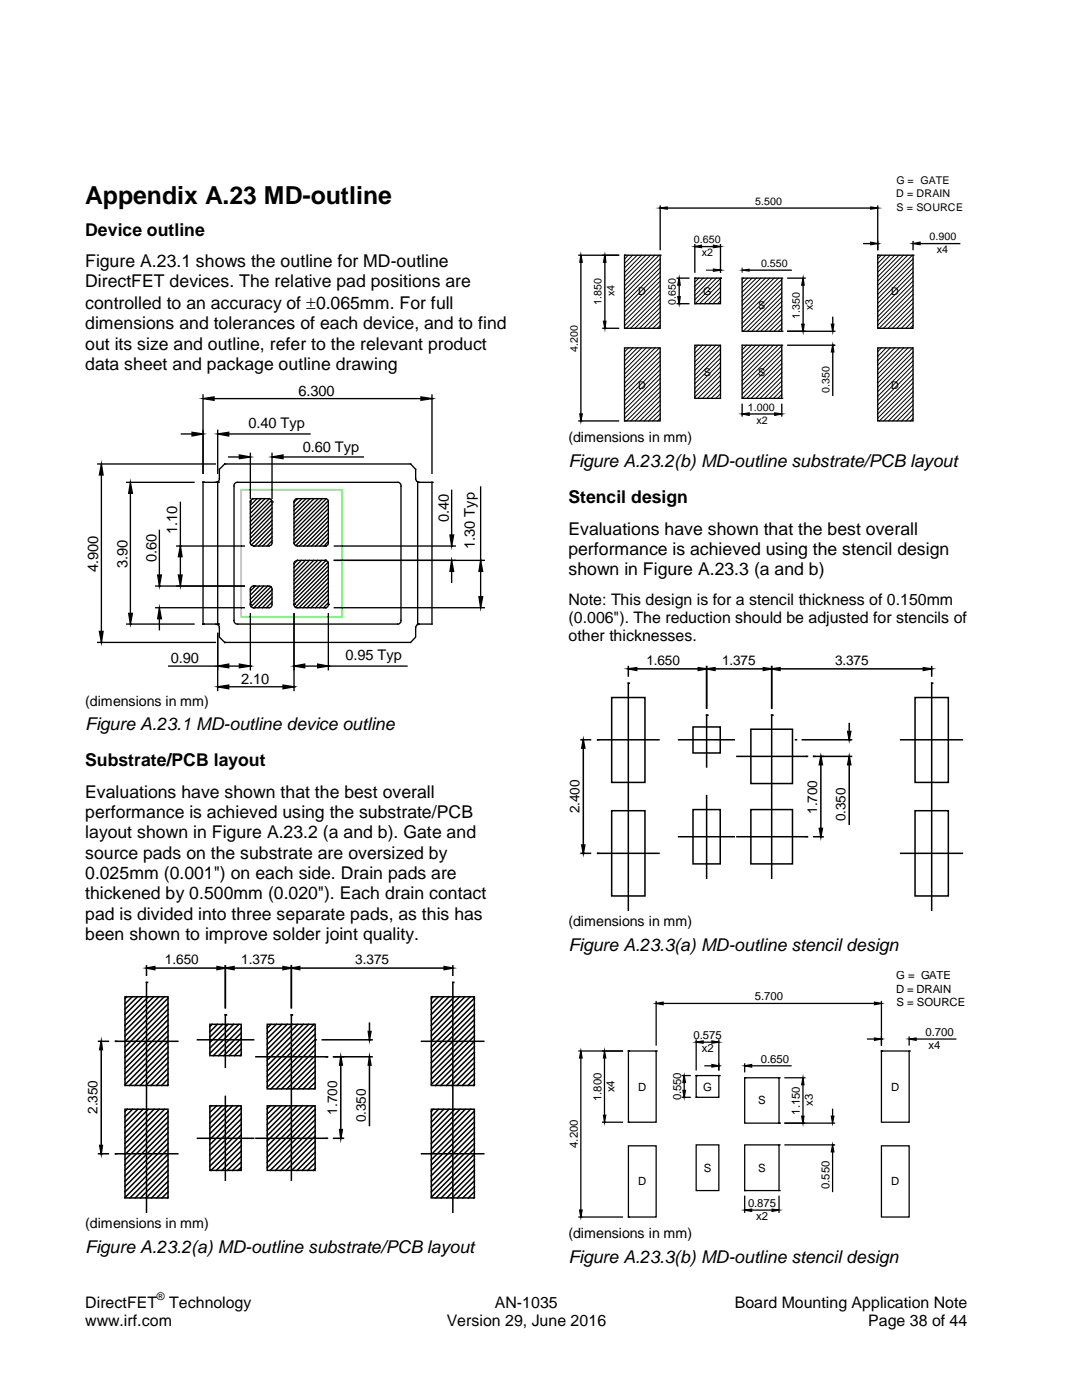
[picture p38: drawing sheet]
<svg xmlns="http://www.w3.org/2000/svg" width="216mm" height="279mm" viewBox="0 0 216 279" stroke-linecap="round" stroke-linejoin="round" font-family="sans-serif">
<defs><g id="words">
<text font-size="5" x="17" y="40.6">Appendix A.23 MD-outline</text>
<g font-size="3.5">
<text x="17" y="47.1">Device outline</text>
<text x="17" y="53.3">Figure A.23.1 shows the outline for MD-outline</text>
<text x="17" y="57.4">DirectFET devices. The relative pad positions are</text>
<text x="17" y="61.7">controlled to an accuracy of ±0.065mm. For full</text>
<text x="17" y="65.7">dimensions and tolerances of each device, and to find</text>
<text x="17" y="69.8">out its size and outline, refer to the relevant product</text>
<text x="17" y="73.8">data sheet and package outline drawing</text>
<text x="113.5" y="93.3">Figure A.23.2(b) MD-outline substrate/PCB layout</text>
<text x="113.5" y="100.5">Stencil design</text>
<text x="113.5" y="106.7">Evaluations have shown that the best overall</text>
<text x="113.5" y="110.7">performance is achieved using the stencil design</text>
<text x="113.5" y="114.8">shown in Figure A.23.3 (a and b)</text>
<text x="17" y="145.8">Figure A.23.1 MD-outline device outline</text>
<text x="17" y="153">Substrate/PCB layout</text>
<text x="17" y="159.2">Evaluations have shown that the best overall</text>
<text x="17" y="163.3">performance is achieved using the substrate/PCB</text>
<text x="17" y="167.3">layout shown in Figure A.23.2 (a and b). Gate and</text>
<text x="17" y="171.4">source pads on the substrate are oversized by</text>
<text x="17" y="175.5">0.025mm (0.001&quot;) on each side. Drain pads are</text>
<text x="17" y="179.5">thickened by 0.500mm (0.020&quot;). Each drain contact</text>
<text x="17" y="183.6">pad is divided into three separate pads, as this has</text>
<text x="17" y="187.6">been shown to improve solder joint quality.</text>
<text x="113.5" y="189.8">Figure A.23.3(a) MD-outline stencil design</text>
<text x="17" y="250">Figure A.23.2(a) MD-outline substrate/PCB layout</text>
<text x="113.5" y="252.1">Figure A.23.3(b) MD-outline stencil design</text>
</g>
<g font-size="3.2">
<text x="113.5" y="120.7">Note: This design is for a stencil thickness of 0.150mm</text>
<text x="113.5" y="124.3">(0.006&quot;). The reduction should be adjusted for stencils of</text>
<text x="113.5" y="128">other thicknesses.</text>
<text x="17" y="261.1">DirectFET</text>
<text x="33.8" y="261.1">Technology</text>
<text x="98.8" y="261.1">AN-1035</text>
<text x="146.6" y="261.1">Board Mounting Application Note</text>
<text x="17" y="264.8">www.irf.com</text>
<text x="89.2" y="264.8">Version 29, June 2016</text>
<text x="173.3" y="264.8">Page 38 of 44</text>
</g>
<g font-size="2.9">
<text x="59.6" y="79">6.300</text>
<text x="49.6" y="85.5">0.40 Typ</text>
<text x="60.5" y="90.2">0.60 Typ</text>
<text x="35.4" y="106.6" transform="rotate(-90 35.4 106.6)">1.10</text>
<text x="89.5" y="104.2" transform="rotate(-90 89.5 104.2)">0.40</text>
<text x="25.4" y="113.4" transform="rotate(-90 25.4 113.4)">3.90</text>
<text x="31.2" y="112.2" transform="rotate(-90 31.2 112.2)">0.60</text>
<text x="94.7" y="109.5" transform="rotate(-90 94.7 109.5)">1.30 Typ</text>
<text x="19.6" y="114.2" transform="rotate(-90 19.6 114.2)">4.900</text>
<text x="69" y="131.8">0.95 Typ</text>
<text x="34.1" y="132.4">0.90</text>
<text x="48.1" y="136.6">2.10</text>
</g>
<g font-size="2.8">
<text x="113.5" y="88.3">(dimensions in mm)</text>
<text x="17" y="140.8">(dimensions in mm)</text>
<text x="113.5" y="184.9">(dimensions in mm)</text>
<text x="17" y="245.1">(dimensions in mm)</text>
<text x="113.5" y="247.2">(dimensions in mm)</text>
</g>
<g font-size="2.7">
<text x="129" y="132.8">1.650</text>
<text x="144.1" y="132.8">1.375</text>
<text x="166.7" y="132.8">3.375</text>
<text x="115.7" y="162.3" transform="rotate(-90 115.7 162.3)">2.400</text>
<text x="163.1" y="162.4" transform="rotate(-90 163.1 162.4)">1.700</text>
<text x="168.7" y="164" transform="rotate(-90 168.7 164)">0.350</text>
<text x="32.9" y="192.5">1.650</text>
<text x="48.1" y="192.5">1.375</text>
<text x="70.9" y="192.5">3.375</text>
<text x="19.4" y="222.4" transform="rotate(-90 19.4 222.4)">2.350</text>
<text x="67.3" y="222.5" transform="rotate(-90 67.3 222.5)">1.700</text>
<text x="73" y="224.1" transform="rotate(-90 73 224.1)">0.350</text>
</g>
<g font-size="2.3">
<text x="178.9" y="195.5">G = GATE</text>
<text x="150.7" y="199.7">5.700</text>
<text x="178.8" y="198.1">D = DRAIN</text>
<text x="178.9" y="200.8">S = SOURCE</text>
<text x="138.4" y="207.4">0.575</text>
<text x="140.1" y="210">x2</text>
<text x="184.7" y="206.8">0.700</text>
<text x="185.3" y="209.4">x4</text>
<text x="151.9" y="212.1">0.650</text>
<text x="120" y="219.7" transform="rotate(-90 120 219.7)">1.800</text>
<text x="122.6" y="218" transform="rotate(-90 122.6 218)">x4</text>
<text x="127.3" y="217.7">D</text>
<text x="135.9" y="219.6" transform="rotate(-90 135.9 219.6)">0.550</text>
<text x="140.3" y="217.7">G</text>
<text x="151.3" y="220.4">S</text>
<text x="162.2" y="220.8" transform="rotate(-90 162.2 220.8)">x3</text>
<text x="177.9" y="217.7">D</text>
<text x="159.6" y="222.5" transform="rotate(-90 159.6 222.5)">1.150</text>
<text x="115.3" y="229.1" transform="rotate(-90 115.3 229.1)">4.200</text>
<text x="140.5" y="233.9">S</text>
<text x="151.3" y="233.9">S</text>
<text x="127.3" y="236.6">D</text>
<text x="165.5" y="237.3" transform="rotate(-90 165.5 237.3)">0.550</text>
<text x="177.9" y="236.6">D</text>
<text x="149.3" y="240.9">0.875</text>
<text x="150.9" y="243.5">x2</text>
</g>
<g font-size="2.1">
<text x="150.7" y="40.9">5.500</text>
<text x="178.8" y="39.4">D = DRAIN</text>
<text x="178.9" y="36.7">G = GATE</text>
<text x="178.9" y="42">S = SOURCE</text>
<text x="185.5" y="48">0.900</text>
<text x="138.5" y="48.6">0.650</text>
<text x="140.1" y="51.2">x2</text>
<text x="151.9" y="53.3">0.550</text>
<text x="187" y="50.6">x4</text>
<text x="122.7" y="59.2" transform="rotate(-90 122.7 59.2)">x4</text>
<text x="127.4" y="58.8">D</text>
<text x="140.4" y="58.8">G</text>
<text x="177.9" y="58.8">D</text>
<text x="120.1" y="60.9" transform="rotate(-90 120.1 60.9)">1.850</text>
<text x="134.9" y="60.8" transform="rotate(-90 134.9 60.8)">0.650</text>
<text x="151.3" y="61.6">S</text>
<text x="159.6" y="63.6" transform="rotate(-90 159.6 63.6)">1.350</text>
<text x="162.2" y="61.9" transform="rotate(-90 162.2 61.9)">x3</text>
<text x="115.3" y="70.2" transform="rotate(-90 115.3 70.2)">4.200</text>
<text x="127.4" y="77.7">D</text>
<text x="140.5" y="75">S</text>
<text x="151.3" y="75">S</text>
<text x="177.9" y="77.7">D</text>
<text x="149.2" y="82">1.000</text>
<text x="165.6" y="78.4" transform="rotate(-90 165.6 78.4)">0.350</text>
<text x="150.9" y="84.6">x2</text>
<text x="31.3" y="259.5">®</text>
</g>
</g></defs>
<path d="M48.2 97.7h20.1v25.4h-20.1z" fill="none" stroke="#0f0" stroke-width=".27"/>
<g fill="none" stroke="#000" stroke-width=".27">
<path d="M115.5 50.9h7.9M115.9 52.3v30.3M115.9 50.9l.3 1.4h-.5zM120.7 50.9l.2 1.4h-.4zM120.7 52.3v11.8M124.6 50.9h7.2v14.6h-7.2zM131.8 41.1v8.7M131.8 41.5h.1M131.8 41.5l1.4-.2v.4zM133.2 41.5h40.6M135.1 55.5h2.4M135.3 59.2h.4l-.2 1.4z"/>
<path d="M135.5 56.9v2.3M135.5 55.5l.2 1.4h-.4zM138.7 55.5h5.1v5.1h-5.1zM138.7 48.8v5.5M138.7 49.2h.1M138.7 49.2l1.3-.2v.4zM140 49.2h2.4M142.4 49l1.4 .2-1.4 .2zM142.4 53.7l1.4 .2-1.4 .2zM143.8 48.8v5.5M148.1 55.5h7.9v10.6h-7.9zM149.5 53.9h8.4"/>
<path d="M157.2 55.5h3.5M160.3 56.9v7.8M160.3 55.5l.2 1.4h-.5zM172.4 48.6h1.4M173.8 41.3l1.4 .2-1.4 .2zM173.8 48.4l1.4 .2-1.4 .2zM175.2 50.9h7v14.6h-7zM175.2 41.1v8.7M175.2 48.6h.1M182.2 48.2v1.6M182.2 48.6l1.4-.2v.4zM183.6 48.6h7.9"/>
<path d="M40.5 78.8v15.7M40.5 79.6l2.2-.4v.7zM42.7 79.6h41.3M84 79.2l2.2 .4-2.2 .3zM86.2 79.6h.1M86.2 78.8v15.7M120.3 65.5h3.1M120.5 64.1h.4l-.2 1.4zM120.7 65.5h.1M124.6 69.4h7.2v14.6h-7.2zM135.1 60.6h2.4M135.5 60.6h.1"/>
<path d="M138.7 68.9h5.1v10.6h-5.1zM148.1 68.9h7.9v10.6h-7.9zM157.2 66.1h9.4M157.2 68.9h9.4M160 64.7h.5l-.2 1.4zM160.3 66.1h.1M165.9 64.7h.5l-.2 1.4zM166.2 68.9l.2 1.3h-.5zM166.2 63.3v1.4M166.2 70.2v8.7M166.2 68.9h.1M175.2 69.4h7v14.6h-7z"/>
<path d="M19.5 92.6h23.5M20.2 94.8v31.2M20.2 92.6l.4 2.2h-.8zM25.3 96.3h13.4M26 98.5v23.9M26 96.3l.4 2.2h-.7zM36.2 86.6h2.1M38.3 86.3l2.2 .3-2.2 .4zM40.5 96.3v28.3M40.5 96.3h2.9M40.5 96.3h.1M43.4 96.3h.1"/>
<path d="M43.4 96.3v28.3M43.4 86.6h.1M43.4 85.9v8.6M43.4 86.6l2.2-.3v.7zM44.8 92.6h37.2l1 1.1v2l.2 .4 .5 .2M44.8 92.6l-1 1.1v2l-.2 .4-.6 .2M44.8 92.6h.1M45.6 91.2h2.2M45.6 86.6h16.3M47 96.3h32.7l.3 .5v27.4l-.5 .4-32.5-.1-.2-.3-.1-.4v-27zM47.8 90.8l2.2 .4-2.2 .3zM50 90.5v9"/>
<path d="M50.4 99.5l-.4 .5M51.3 99.5l-1.3 1.4M52.1 99.5l-2.1 2.2M52.9 99.5l-2.9 3M53.8 99.5l-3.8 3.8M54.2 99.9l-4.2 4.2M54.3 91.2h.1M54.3 90.5v9M54.3 91.2l2.2-.4v.7zM56.5 91.2h16M59 99.6l6.1-.1 .3 .2 .1 .3v8.3l-.1 .5-.5 .2h-5.6l-.6-.3v-8.7zM59.4 99.5l-.7 .8"/>
<path d="M60.3 99.5l-1.6 1.6M61.1 99.5l-2.4 2.4M61.9 99.5l-3.2 3.2M62.7 99.5l-4 4M63.5 99.5l-4.8 4.9M64.3 99.5l-5.6 5.7M65.1 99.5l-6.4 6.5M65.5 99.9l-6.8 6.9M83.4 96.3h.1M83.4 96.3v28.3M83.4 96.3h2.8M86.2 96.3v28.3h-2.8"/>
<path d="M86.2 96.3h.1M90.1 97.9v8.9M95.9 97.2v14.7M115.5 84h7.9M115.7 82.6h.5l-.3 1.4zM115.9 84h.1M148.1 82.6h.1M148.1 82.6l1.4-.2v.5zM148.1 80.7v2.3M149.5 82.6h5.1M154.6 82.4l1.4 .2-1.4 .3zM156 80.7v2.3"/>
<path d="M31.1 117h17.7M31.5 114.8h.7l-.4 2.2zM31.8 105.9v8.9M31.8 117h.1M35.3 109h13.5M35.6 114.8h.7l-.3 2.2zM36 111.1v3.7M36 100.3v8.7M36 109h.1M36 109l.3 2.1h-.7zM50 100.2v8.3l.2 .3 .4 .2M50 100.2v-.3l.3-.3 .3-.1h3.2l.4 .2 .1 .5"/>
<path d="M50 100.2h.1M50.6 117h3.2l.5 .4v3.4l-.1 .3-.4 .2h-3.2M50.6 117h-.3l-.3 .4v3.2M50.6 117h.1M50.6 109h.1M51 117l-1 1M51.8 117l-1.8 1.8M52.6 117l-2.6 2.6M53.4 117l-3.4 3.4M54.1 117.1l-4 4M54.3 100.2l-.1 8.5-.5 .3h-3.1M54.3 100.2h.1"/>
<path d="M54.3 100.6l-4.3 4.3M54.3 101.4l-4.3 4.3M54.3 102.2l-4.3 4.4M54.3 103l-4.3 4.4M54.3 103.9l-4.3 4.3M54.3 104.7l-4.1 4.1M54.3 105.5l-3.5 3.5M54.3 106.3l-2.7 2.7M54.3 107.1l-1.9 1.9M54.3 107.9l-1 1.1M54.3 117.7l-3.6 3.6M54.3 118.5l-2.8 2.8"/>
<path d="M54.3 119.3l-1.9 2M58.7 112.5v8.1M59.3 111.9h5.6M59.3 111.9l-.4 .2-.2 .4M59.3 111.9l-.6 .6M60.1 111.9l-1.4 1.4M60.9 111.9l-2.2 2.3M61.7 111.9l-3 3.1M62.6 111.9l-3.9 3.9M63.4 111.9l-4.7 4.7M64.2 111.9l-5.5 5.5M64.9 111.9l.5 .2 .1 .3v8.2"/>
<path d="M64.9 111.9h.1M64.9 109h.1M65 111.9l-6.3 6.3M65.5 112.3l-6.8 6.7M65.5 100.7l-6.8 7M65.5 101.5l-6.8 7M65.5 102.4l-6.5 6.5M65.5 103.2l-5.8 5.8M65.5 104l-4.9 5M65.5 104.8l-4.1 4.2M65.5 105.7l-3.3 3.3M65.5 106.5l-2.5 2.5"/>
<path d="M65.5 107.3l-1.6 1.7M65.5 108.1l-.8 .9M65.5 113l-6.8 6.8M65.5 113.8l-6.8 6.9M65.5 114.6l-6.6 6.6M65.5 115.4l-5.8 5.9M65.5 116.2l-5 5.1M65.5 117l-4.2 4.3M65.5 117.8l-3.4 3.5M65.5 118.6l-2.6 2.7M65.5 119.5l-1.8 1.8M66.7 111.9h30"/>
<path d="M66.7 109h24.2M89.8 106.8h.7l-.4 2.2zM90.1 114v2.2M90.1 111.9l.4 2.1h-.7zM90.1 109h.1M95.6 119.1h.7l-.4 2.2zM95.9 114v5.1M95.9 111.9l.4 2.1h-.7zM95.9 111.9h.1M19.5 128.2h23.5M19.8 126h.8l-.4 2.2zM20.2 128.2h.1"/>
<path d="M25.3 124.6h13.4M25.7 122.4h.7l-.4 2.2zM26 124.6h.1M31.1 121.3h17.7M31.8 123.5v2.2M31.8 121.3l.4 2.2h-.7zM33.7 133h9.7M40.5 124.6h.1M40.5 124.6h2.9M43 124.6l.6 .2 .2 .3v2.1l1 1M43.4 124.6h.1M43.4 126.4v11.4"/>
<path d="M43.4 133l2.2-.4v.7zM43.4 137.1l2.2-.4v.8zM44.8 128.2h.1M45.6 133h2.2M45.6 137.1h10.9M47.8 132.6l2.2 .4-2.2 .3zM50 120.6v.4l.3 .2 .3 .1M50 122.5v11.2M50 120.6h.1M50 133h.1M50.6 121.3h.1M54.3 120.2l-1.1 1.1"/>
<path d="M56.5 136.7l2.2 .4-2.2 .4zM58.7 120.6v.4l.4 .3h5.8M58.7 120.6h.1M58.7 137.1h.1M58.7 122.5v15.3M58.7 133l2.1-.4v.7zM60.8 133h2.6M63.4 132.6l2.1 .4-2.1 .3zM64.9 121.3h.1M65.5 120.6l-.1 .5-.5 .2M65.5 120.6h.1M65.5 133h.1"/>
<path d="M65.5 122.5v11.2M65.5 133h15.7M65.5 120.3l-1 1M66.7 121.3h30M83.4 124.6h.1M83.7 124.6l-.5 .2-.2 .3v2.1l-1 1h-37.2"/>
</g>
<g fill="#000">
<path d="M115.9 50.9l.3 1.4h-.5zM120.7 50.9l.2 1.4h-.4zM131.8 41.5l1.4-.2v.4zM135.5 55.5l.2 1.4h-.4zM135.3 59.2h.4l-.2 1.4zM138.7 49.2l1.3-.2v.4zM142.4 49l1.4 .2-1.4 .2zM142.4 53.7l1.4 .2-1.4 .2zM148.1 53.9l1.4-.2v.4zM160.3 55.5l.2 1.4h-.5zM173.8 41.3l1.4 .2-1.4 .2zM173.8 48.4l1.4 .2-1.4 .2z"/>
<path d="M182.2 48.6l1.4-.2v.4zM40.5 79.6l2.2-.4v.7zM84 79.2l2.2 .4-2.2 .3zM120.5 64.1h.4l-.2 1.4zM160 64.7h.5l-.2 1.4zM165.9 64.7h.5l-.2 1.4zM166.2 68.9l.2 1.3h-.5zM20.2 92.6l.4 2.2h-.8zM26 96.3l.4 2.2h-.7zM38.3 86.3l2.2 .3-2.2 .4zM43.4 86.6l2.2-.3v.7zM47.8 90.8l2.2 .4-2.2 .3z"/>
<path d="M54.3 91.2l2.2-.4v.7zM115.7 82.6h.5l-.3 1.4zM148.1 82.6l1.4-.2v.5zM154.6 82.4l1.4 .2-1.4 .3zM31.5 114.8h.7l-.4 2.2zM35.6 114.8h.7l-.3 2.2zM36 109l.3 2.1h-.7zM90.1 111.9l.4 2.1h-.7zM89.8 106.8h.7l-.4 2.2zM95.6 119.1h.7l-.4 2.2zM95.9 111.9l.4 2.1h-.7zM19.8 126h.8l-.4 2.2z"/>
<path d="M25.7 122.4h.7l-.4 2.2zM31.8 121.3l.4 2.2h-.7zM43.4 133l2.2-.4v.7zM43.4 137.1l2.2-.4v.8zM47.8 132.6l2.2 .4-2.2 .3zM56.5 136.7l2.2 .4-2.2 .4zM58.7 133l2.1-.4v.7zM63.4 132.6l2.1 .4-2.1 .3zM125.4 133.5l1.7-.2v.5zM139.4 133.3l1.6 .2-1.6 .3zM141 133.5l1.7-.2v.5zM152.3 133.3l1.7 .2-1.7 .3z"/>
<path d="M154 133.5l1.7-.2v.5zM184.3 133.3l1.6 .2-1.6 .3zM116.4 147.7l.3 1.6h-.6zM163.8 151l.3 1.6h-.6zM169.2 146h.6l-.3 1.7zM169.5 151l.3 1.6h-.6zM116.1 168.7h.6l-.3 1.6zM163.5 165.4h.6l-.3 1.6zM29.2 193.2l1.7-.3v.6zM43.3 192.9l1.7 .3-1.7 .3zM45 193.2l1.7-.3v.6zM56.5 192.9l1.7 .3-1.7 .3z"/>
<path d="M58.2 193.2l1.6-.3v.6zM88.6 192.9l1.8 .3-1.8 .3zM20.2 207.8l.2 1.7h-.5zM68 210.9l.3 1.7h-.5zM73.7 210.9l.3 1.7h-.5zM73.5 205.9h.5l-.3 1.6zM115.9 209.8l.3 1.4h-.5zM120.6 209.8l.3 1.4h-.4zM131 200.3l1.3-.3v.5zM136.3 217.6h.5l-.3 1.4zM136.5 214.7l.3 1.4h-.5zM138.9 208l1.4-.2v.4z"/>
<path d="M142.1 212.5l1.4 .2-1.4 .3zM142.1 207.8l1.4 .2-1.4 .2zM148.6 212.7l1.4-.2v.5zM160.3 215.1l.1 1.4h-.4zM174.5 207.2l1.4 .2-1.4 .2zM174.5 200l1.4 .3-1.4 .2zM181.4 207.4l1.4-.2v.4zM19.9 228.6h.5l-.2 1.7zM67.8 225.5h.5l-.3 1.7zM120.5 222.6h.4l-.3 1.4zM160 222.8h.4l-.1 1.4zM166.2 228.5l.2 1.4h-.5z"/>
<path d="M165.9 222.8h.5l-.2 1.4zM115.7 241.5h.5l-.3 1.4zM148.6 241.5l1.4-.2v.5zM154.1 241.3l1.4 .2-1.4 .3z"/>
</g>
<g fill="none" stroke="#000" stroke-width=".3">
<path d="M122.1 139.2h6.6v17h-6.6zM125.4 133.5l1.7-.2v.5zM125.4 133.1v1.8M125.4 136.4v45.3M127.1 133.5h12.3M139.4 133.3l1.6 .2-1.6 .3zM141 133.5l1.7-.2v.5zM141 133.1v8.2M142.7 133.5h9.6M152.3 133.3l1.7 .2-1.7 .3zM154 133.1v8.2M154 133.5l1.7-.2v.5z"/>
<path d="M155.7 133.5h28.6M182.6 139.2h6.7v17h-6.7zM184.3 133.3l1.6 .2-1.6 .3zM185.9 133.1v1.8M185.9 136.4v45.3M116 147.7h1.8M116.4 147.7l.3 1.6h-.6zM116.4 149.3v19.4M119.3 147.7h12.2M135.4 147.7h11.1M138.3 145.1h5.4v5.2h-5.4zM141 142.8v10.3"/>
<path d="M141 158.8v16.5M147.1 151h13.9M149.9 145.6h8.3v10.8h-8.3zM154 142.8v32.5M160.1 147.7h9.8M163.8 152.6v12.8M163.8 151l.3 1.6h-.6zM169.2 146h.6l-.3 1.7zM169.5 151l.3 1.6h-.6zM169.5 144.4v1.6M169.5 152.6v11.9M169.9 151h-7.5"/>
<path d="M179.8 147.7h12.3M116 170.3h1.8M116.1 168.7h.6l-.3 1.6zM119.3 170.3h12.2M122.1 161.8h6.6v17h-6.6zM135.4 167h11.1M138.3 161.6h5.4v10.8h-5.4zM147.1 167h13.9M149.9 161.6h8.3v10.8h-8.3zM162.4 167h1.9M163.5 165.4h.6l-.3 1.6zM179.8 170.3h12.3"/>
<path d="M182.6 161.8h6.7v17h-6.7zM24.9 199h8.6v17.7h-8.6zM25.3 199l-.4 .3M26.4 199l-1.5 1.4M27.4 199l-2.5 2.4M28.5 199l-3.6 3.5M29.2 196.1v45.9M29.2 193.2l1.7-.3v.6zM29.2 192.8v1.9M29.6 199l-4.7 4.6M30.7 199l-5.8 5.7M30.9 193.2h12.4"/>
<path d="M31.7 199l-6.8 6.7M32.8 199l-7.9 7.8M33.5 199.3l-8.6 8.6M43.3 192.9l1.7 .3-1.7 .3zM45 193.2l1.7-.3v.6zM45 192.8v8.3M46.7 193.2h9.8M56.5 192.9l1.7 .3-1.7 .3zM58.2 193.2l1.6-.3v.6zM58.2 192.8v8.3M59.8 193.2h28.8M86.1 199h8.6v17.7h-8.6z"/>
<path d="M86.4 199l-.3 .3M87.4 199l-1.3 1.4M88.5 199l-2.4 2.4M88.6 192.9l1.8 .3-1.8 .3zM89.6 199l-3.5 3.5M90.4 196.1v45.9M90.4 192.8v1.9M90.7 199l-4.6 4.6M91.7 199l-5.6 5.7M92.8 199l-6.7 6.7M93.8 199l-7.7 7.8M94.7 199.3l-8.6 8.5"/>
<path d="M19.7 207.8h1.9M20.2 207.8l.2 1.7h-.5zM20.2 209.5v19.1M23.1 207.8h12.4M33.5 216.4l-.1 .3M33.5 215.4l-1.2 1.3M33.5 214.3l-2.3 2.4M33.5 213.3l-3.4 3.4M33.5 212.1l-4.4 4.6M33.5 211.1l-5.5 5.6M33.5 210l-6.6 6.7M33.5 209l-7.6 7.7"/>
<path d="M33.5 207.8l-8.6 8.7M33.5 206.8l-8.6 8.6M33.5 205.7l-8.6 8.6M33.5 204.7l-8.6 8.6M33.5 203.6l-8.6 8.6M33.5 202.5l-8.6 8.6M33.5 201.4l-8.6 8.6M33.5 200.4l-8.6 8.6M39.4 207.5h11.2M41.9 204.5h6.2v6.2h-6.2zM42.3 204.5l-.4 .4M43.4 204.5l-1.5 1.5"/>
<path d="M44.4 204.5l-2.5 2.5M45 202.6v10.4M45 218.8v16.8M45.5 204.5l-3.6 3.6M46.6 204.5l-4.7 4.7M47.7 204.5l-5.8 5.8M48.1 210.5l-.2 .2M48.1 209.4l-1.3 1.3M48.1 208.3l-2.4 2.4M48.1 207.2l-3.4 3.5M48.1 206.2l-4.5 4.5M48.1 205.1l-5.5 5.6"/>
<path d="M51.1 210.9h14.1M53.3 204.5h9.6v12.8h-9.6zM54.1 204.5l-.8 .7M55.1 204.5l-1.8 1.8M56.3 204.5l-3 2.8M57.3 204.5l-4 3.9M58.2 202.6v33M58.4 204.5l-5.1 5M59.4 204.5l-6.1 6.1M60.6 204.5l-7.3 7.1M61.6 204.5l-8.3 8.2M62.7 204.5l-9.4 9.3"/>
<path d="M62.9 217.1l-.2 .2M62.9 216.1l-1.4 1.2M62.9 214.9l-2.4 2.4M62.9 213.9l-3.5 3.4M62.9 212.8l-4.5 4.5M62.9 211.8l-5.7 5.5M62.9 210.7l-6.7 6.6M62.9 209.6l-7.8 7.7M62.9 208.5l-8.8 8.8M62.9 207.5l-9.6 9.5M62.9 206.4l-9.6 9.5M62.9 205.3l-9.6 9.6"/>
<path d="M64.3 207.5h10M66.6 210.9h7.7M68 210.9l.3 1.7h-.5zM68 212.6v12.9M73.5 205.9h.5l-.3 1.6zM73.7 210.9l.3 1.7h-.5zM73.7 212.6v12M73.7 204.2v1.7M84.1 207.8h12.4M94.7 216.4l-.3 .3M94.7 215.4l-1.3 1.3M94.7 214.3l-2.4 2.4"/>
<path d="M94.7 212.1l-4.6 4.6M94.7 211.1l-5.6 5.6M94.7 213.2l-3.5 3.5M94.7 210l-6.7 6.7M94.7 208.9l-7.8 7.8M94.7 207.8l-8.6 8.6M94.7 206.8l-8.6 8.6M94.7 205.7l-8.6 8.6M94.7 204.7l-8.6 8.6M94.7 203.6l-8.6 8.5M94.7 202.5l-8.6 8.6M94.7 201.4l-8.6 8.6"/>
<path d="M94.7 200.4l-8.6 8.6M19.7 230.3h1.9M19.9 228.6h.5l-.2 1.7zM23.1 230.3h12.4M24.9 221.4h8.6v17.7h-8.6zM25.4 221.4l-.5 .5M26.5 221.4l-1.6 1.5M27.5 221.4l-2.6 2.6M28.6 221.4l-3.7 3.6M29.6 221.4l-4.7 4.8M30.7 221.4l-5.8 5.8M31.8 221.4l-6.9 6.9"/>
<path d="M32.9 221.4l-8 7.9M33.5 239v.1M33.5 237.9l-1.2 1.2M33.5 236.8l-2.2 2.3M33.5 235.8l-3.3 3.3M33.5 234.7l-4.3 4.4M33.5 233.6l-5.5 5.5M33.5 232.6l-6.5 6.5M33.5 231.5l-7.6 7.6M33.5 230.4l-8.6 8.6M33.5 229.3l-8.6 8.6M33.5 228.3l-8.6 8.5"/>
<path d="M33.5 227.2l-8.6 8.6M33.5 226.1l-8.6 8.6M33.5 225l-8.6 8.6M33.5 224l-8.6 8.6M33.5 222.9l-8.6 8.6M33.5 221.9l-8.6 8.5M39.4 227.2h11.2M41.9 220.7h6.2v12.9h-6.2zM42.2 220.7l-.3 .3M43.2 220.7l-1.3 1.3M44.3 220.7l-2.4 2.4M45.4 220.7l-3.5 3.5"/>
<path d="M46.4 220.7l-4.5 4.5M47.5 220.7l-5.6 5.6M48.1 233l-.6 .6M48.1 232l-1.7 1.6M48.1 230.8l-2.7 2.8M48.1 229.8l-3.8 3.8M48.1 228.7l-4.9 4.9M48.1 227.7l-6 5.9M48.1 226.5l-6.2 6.3M48.1 225.5l-6.2 6.2M48.1 224.4l-6.2 6.2M48.1 223.4l-6.2 6.1"/>
<path d="M48.1 222.2l-6.2 6.3M48.1 221.2l-6.2 6.2M51.1 227.2h14.1M53.3 220.7h9.6v12.9h-9.6zM53.9 220.7l-.6 .6M55 220.7l-1.7 1.7M56.1 220.7l-2.8 2.7M57.2 220.7l-3.9 3.8M58.2 220.7l-4.9 4.9M59.3 220.7l-6 6M60.3 220.7l-7 7M61.5 220.7l-8.2 8.1"/>
<path d="M62.5 220.7l-9.2 9.2M62.9 233.2l-.4 .4M62.9 232.1l-1.5 1.5M62.9 231l-2.6 2.6M62.9 230l-3.6 3.6M62.9 228.9l-4.7 4.7M62.9 227.8l-5.8 5.8M62.9 226.8l-6.9 6.8M62.9 225.7l-7.9 7.9M62.9 224.6l-9 9M62.9 223.5l-9.6 9.6M62.9 222.5l-9.6 9.5"/>
<path d="M62.9 221.4l-9.6 9.6M66.6 227.2h1.9M67.8 225.5h.5l-.3 1.7zM84.1 230.3h12.4M86.1 221.4h8.6v17.7h-8.6zM86.5 221.4l-.4 .5M87.5 221.4l-1.4 1.5M88.6 221.4l-2.5 2.6M89.6 221.4l-3.5 3.6M90.8 221.4l-4.7 4.8M91.8 221.4l-5.7 5.8M92.9 221.4l-6.8 6.9"/>
<path d="M93.9 221.4l-7.8 7.9M94.7 236.8l-2.4 2.3M94.7 239l-.2 .1M94.7 237.9l-1.2 1.2M94.7 235.7l-3.4 3.4M94.7 234.7l-4.5 4.4M94.7 233.6l-5.5 5.5M94.7 232.6l-6.7 6.5M94.7 231.4l-7.7 7.7M94.7 230.4l-8.6 8.6M94.7 229.3l-8.6 8.6M94.7 228.3l-8.6 8.5"/>
<path d="M94.7 227.2l-8.6 8.6M94.7 226.1l-8.6 8.6M94.7 225l-8.6 8.6M94.7 224l-8.6 8.6M94.7 222.9l-8.6 8.6M94.7 221.8l-8.6 8.6"/>
</g>
<g fill="none" stroke="#000" stroke-width=".2">
<path d="M124.6 50.9h.1M125.4 50.9l-.8 .8M126.2 50.9l-1.6 1.7M127.2 50.9l-2.6 2.6M128 50.9l-3.4 3.5M128.9 50.9l-4.3 4.4M129.8 50.9l-5.2 5.2M130.7 50.9l-6.1 6.1M131.6 50.9l-7 7M131.8 51.7l-7.2 7.1M131.8 52.6l-7.2 7.1M131.8 53.5l-7.2 7.1"/>
<path d="M131.8 54.3l-7.2 7.1M131.8 55.3l-7.2 7M131.8 56.1l-7.2 7.1M131.8 57l-7.2 7.1M131.8 58.8l-6.8 6.7M131.8 57.9l-7.2 7.1M131.8 59.6l-6 5.9M131.8 50.9h.1M138.7 55.5h.1M139.5 55.5l-.8 .8M140.3 55.5l-1.6 1.7M141 53.9h1.4"/>
<path d="M141.2 55.5l-2.5 2.5M142.1 55.5l-3.4 3.5M143 55.5l-4.3 4.3M143.8 55.6l-5.1 5M143.8 59.2l-1.5 1.4M143.8 58.2l-2.4 2.4M143.8 57.4l-3.3 3.2M143.8 56.4l-4.2 4.2M143.8 55.5h.1M143.8 53.5v.8M143.8 53.9h.1M148.1 53.5v.8"/>
<path d="M148.1 55.5h.1M148.1 53.9l1.4-.2v.4zM148.3 55.5l-.2 .2M149.2 55.5l-1.1 1.1M150.1 55.5l-2 1.9M151 55.5l-2.9 2.8M151.8 55.5l-3.7 3.7M152.8 55.5l-4.7 4.6M153.6 55.5l-5.5 5.5M154.5 55.5l-6.4 6.4M155.4 55.5l-7.3 7.2M156 55.8l-7.9 7.8"/>
<path d="M156 56.6l-7.9 7.9M156 57.5l-7.9 7.9M156 59.3l-6.8 6.8M156 58.4l-7.7 7.7M156 55.5h.1M175.2 50.9h.1M175.9 50.9l-.7 .8M176.8 50.9l-1.6 1.7M177.6 50.9l-2.4 2.6M178.6 50.9l-3.4 3.4M179.4 50.9l-4.2 4.4M180.3 50.9l-5.1 5.2"/>
<path d="M181.2 50.9l-6 6.1M182.1 50.9l-6.9 7M182.2 51.7l-7 7.1M182.2 52.5l-7 7.1M182.2 53.5l-7 7.1M182.2 54.3l-7 7.1M182.2 55.2l-7 7.1M182.2 56.1l-7 7.1M182.2 57l-7 7.1M182.2 57.8l-7 7.1M182.2 59.6l-5.9 5.9M182.2 58.8l-6.8 6.7"/>
<path d="M182.2 50.9h.1M124.6 65.5h.1M125.4 69.4l-.8 .8M126.3 69.4l-1.7 1.8M127.2 69.4l-2.6 2.6M128.1 69.4l-3.5 3.5M129 69.4l-4.4 4.4M129.9 69.4l-5.3 5.3M130.8 69.4l-6.2 6.1M131.6 69.4l-7 7.1M131.8 70.2l-7.2 7.1M131.8 71.2l-7.2 7"/>
<path d="M131.8 72l-7.2 7.1M131.8 72.9l-7.2 7.1M131.8 73.8l-7.2 7M131.8 74.7l-7.2 7.1M131.8 75.5l-7.2 7.1M131.8 76.5l-7.2 7M131.8 78.2l-5.9 5.8M131.8 77.3l-6.8 6.7M131.8 80l-4.1 4M131.8 79l-5 5M131.8 60.6l-5.1 4.9M131.8 62.3l-3.3 3.2"/>
<path d="M131.8 61.4l-4.2 4.1M131.8 64.1l-1.5 1.4M131.8 63.2l-2.4 2.3M131.8 64.9l-.6 .6M138.7 60.6h.1M139.3 68.9l-.6 .7M140.2 68.9l-1.5 1.5M141.1 68.9l-2.4 2.4M142 68.9l-3.3 3.3M142.9 68.9l-4.2 4.2M143.7 68.9l-5 5M143.8 70.6l-5.1 5.1"/>
<path d="M143.8 69.7l-5.1 5.2M143.8 71.5l-5.1 5.1M143.8 74.1l-5.1 5.1M143.8 72.4l-5.1 5.1M143.8 73.3l-5.1 5.1M143.8 75.9l-3.6 3.6M143.8 75l-4.5 4.5M143.8 77.7l-1.9 1.8M143.8 76.8l-2.7 2.7M143.8 79.4l-.1 .1M143.8 78.6l-.9 .9M143.8 60l-.6 .6"/>
<path d="M148.1 68.9h.1M148.1 79.5h.1M149 68.9l-.9 .9M150 68.9l-1.9 1.8M150.8 68.9l-2.7 2.7M151.7 68.9l-3.6 3.6M152.6 68.9l-4.5 4.4M153.5 68.9l-5.4 5.3M154.4 68.9l-6.3 6.2M155.3 68.9l-7.2 7.1M156 61.1l-5 5M156 60.2l-6 5.9"/>
<path d="M156 62.8l-3.3 3.3M156 61.9l-4.2 4.2M156 64.6l-1.5 1.5M156 63.7l-2.4 2.4M156 65.5l-.6 .6M156 69l-7.9 7.9M156 69.9l-7.9 7.9M156 70.8l-7.9 7.9M156 71.7l-7.8 7.8M156 75.2l-4.3 4.3M156 74.3l-5.2 5.2M156 73.4l-6.1 6.1"/>
<path d="M156 72.6l-7 6.9M156 78.7l-.8 .8M156 77.9l-1.6 1.6M156 77l-2.5 2.5M156 76.1l-3.4 3.4M156 79.5h.1M156 66.1h.1M156 68.9h.1M175.9 69.4l-.7 .8M176.8 69.4l-1.6 1.8M177.7 69.4l-2.5 2.6M178.6 69.4l-3.4 3.5"/>
<path d="M179.5 69.4l-4.3 4.4M180.4 69.4l-5.2 5.3M181.2 69.4l-6 6.1M182.2 69.4l-7 7.1M182.2 70.2l-7 7.1M182.2 71.1l-7 7.1M182.2 72l-7 7.1M182.2 72.9l-7 7.1M182.2 73.7l-7 7.1M182.2 74.7l-7 7.1M182.2 75.5l-7 7.1M182.2 76.4l-7 7.1"/>
<path d="M182.2 79l-4.9 5M182.2 78.2l-5.8 5.8M182.2 77.3l-6.7 6.7M182.2 80l-4 4M182.2 60.5l-5 5M182.2 61.4l-4.1 4.1M182.2 63.1l-2.3 2.4M182.2 62.3l-3.2 3.2M182.2 64.9l-.6 .6M182.2 64.1l-1.4 1.4M124.6 84h.1M131.8 80.8l-3.2 3.2"/>
<path d="M131.8 81.8l-2.4 2.2M131.8 83.5l-.6 .5M131.8 82.6l-1.5 1.4M182.2 81.7l-2.2 2.3M182.2 80.8l-3.2 3.2M182.2 83.5l-.5 .5M182.2 82.6l-1.4 1.4"/>
</g>
<g fill="none" stroke="#000" stroke-width=".25">
<path d="M131 199.9v8.7M175.9 199.9v8.7M115.5 209.8h8.7M115.9 209.8l.3 1.4h-.5zM115.9 211.2v30.3M120.6 209.8l.3 1.4h-.4zM120.6 211.2v11.4M125.4 209.8h5.6v14.2h-5.6zM125.4 209.8h.1M131 200.3h.1M131 200.3l1.3-.3v.5zM131 209.8h.1"/>
<path d="M132.3 200.3h42.2M136.2 214.7h1.5M136.2 219h1.5M136.3 217.6h.5l-.3 1.4zM136.5 219h.1M136.5 214.7l.3 1.4h-.5zM136.5 216.1v1.5M138.9 214.7h4.6v4.3h-4.6zM138.9 219h.1M138.9 214.7h.1M138.9 208h.1M138.9 208l1.4-.2v.4z"/>
<path d="M138.9 207.6v6M140.3 208h1.8M140.7 212.7h1.4M142.1 212.5l1.4 .2-1.4 .3zM142.1 207.8l1.4 .2-1.4 .2zM143.5 212.7h.1M143.5 214.7h.1M143.5 207.6v6M148.6 215.1h6.9v9.1h-6.9zM148.6 212.7l1.4-.2v.5zM148.6 215.1h.1M148.6 212.4v1.5"/>
<path d="M150 212.7h7.9M155.5 215.1h.1M156.7 215.1h3.9M160.3 215.1l.1 1.4h-.4zM160.3 216.5v6.3M173.1 207.4h1.4M174.5 207.2l1.4 .2-1.4 .2zM174.5 200l1.4 .3-1.4 .2zM175.9 209.8h5.5v14.2h-5.5zM175.9 207.4h.1M175.9 209.8h.1M181.4 207.4l1.4-.2v.4z"/>
<path d="M181.4 209.8h.1M181.4 207v1.6M182.8 207.4h8M120.3 224h3.9M120.5 222.6h.4l-.3 1.4zM120.6 224h.1M125.4 228.7h5.6v14.2h-5.6zM125.4 224h.1M138.9 228.5h4.6v9.1h-4.6zM148.6 228.5h6.9v9.1h-6.9zM148.6 237.6h.1M148.6 238.8v3.2"/>
<path d="M155.5 228.5h.1M155.5 224.2h.1M155.5 237.6h.1M155.5 238.8v3.2M156.7 228.5h9.8M156.7 224.2h9.8M160 222.8h.4l-.1 1.4zM160.3 224.2h.1M165.9 222.8h.5l-.2 1.4zM166.2 228.5l.2 1.4h-.5zM166.2 228.5h.1M166.2 229.9v7.9"/>
<path d="M166.2 221.4v1.4M175.9 228.7h5.5v14.2h-5.5zM115.5 242.9h8.7M115.7 241.5h.5l-.3 1.4zM115.9 242.9h.1M125.4 242.9h.1M148.6 241.5l1.4-.2v.5zM148.6 241.5h.1M150 241.5h4.1M154.1 241.3l1.4 .2-1.4 .3z"/>
</g>
<use href="#words"/>
</svg>
